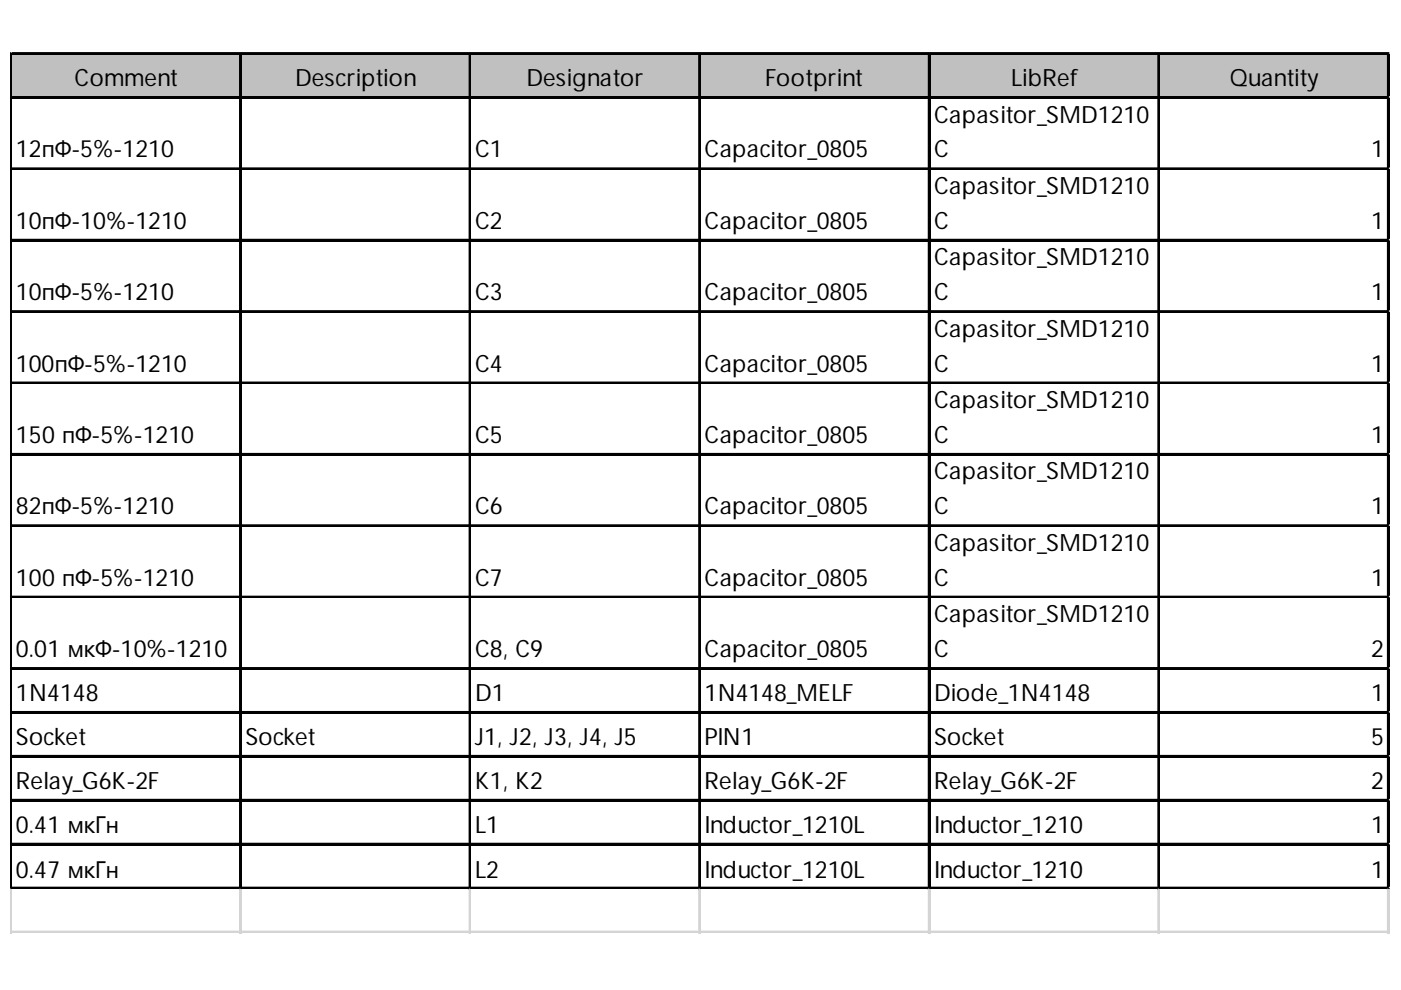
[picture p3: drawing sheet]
<svg xmlns="http://www.w3.org/2000/svg" width="297mm" height="210mm" viewBox="0 0 297 210" stroke-linecap="round" stroke-linejoin="round" font-family="sans-serif">
<defs><g id="words">
<g font-size="5">
<text x="15.8" y="18.2">Comment</text>
<text x="62.6" y="18.2">Description</text>
<text x="111.6" y="18.2">Designator</text>
<text x="162.2" y="18.2">Footprint</text>
<text x="214.4" y="18.2">LibRef</text>
<text x="260.8" y="18.2">Quantity</text>
<text x="198.1" y="26">Capasitor_SMD1210</text>
<text x="3.4" y="33.4">12пФ-5%-1210</text>
<text x="100.7" y="33.4">C1</text>
<text x="149.4" y="33.4">Capacitor_0805</text>
<text x="198.1" y="33.4">C</text>
<text x="290.7" y="33.4">1</text>
<text x="198.1" y="41.1">Capasitor_SMD1210</text>
<text x="3.4" y="48.5">10пФ-10%-1210</text>
<text x="100.7" y="48.5">C2</text>
<text x="149.4" y="48.5">Capacitor_0805</text>
<text x="198.1" y="48.5">C</text>
<text x="290.7" y="48.5">1</text>
<text x="198.1" y="56.3">Capasitor_SMD1210</text>
<text x="3.4" y="63.6">10пФ-5%-1210</text>
<text x="100.7" y="63.6">C3</text>
<text x="149.4" y="63.6">Capacitor_0805</text>
<text x="198.1" y="63.6">C</text>
<text x="290.7" y="63.6">1</text>
<text x="198.1" y="71.4">Capasitor_SMD1210</text>
<text x="3.4" y="78.8">100пФ-5%-1210</text>
<text x="100.7" y="78.8">C4</text>
<text x="149.4" y="78.8">Capacitor_0805</text>
<text x="198.1" y="78.8">C</text>
<text x="290.7" y="78.8">1</text>
<text x="198.1" y="86.5">Capasitor_SMD1210</text>
<text x="3.4" y="93.9">150 пФ-5%-1210</text>
<text x="100.7" y="93.9">C5</text>
<text x="149.4" y="93.9">Capacitor_0805</text>
<text x="198.1" y="93.9">C</text>
<text x="290.7" y="93.9">1</text>
<text x="198.1" y="101.7">Capasitor_SMD1210</text>
<text x="3.4" y="109">82пФ-5%-1210</text>
<text x="100.7" y="109">C6</text>
<text x="149.4" y="109">Capacitor_0805</text>
<text x="198.1" y="109">C</text>
<text x="290.7" y="109">1</text>
<text x="198.1" y="116.8">Capasitor_SMD1210</text>
<text x="3.4" y="124.2">100 пФ-5%-1210</text>
<text x="100.7" y="124.2">C7</text>
<text x="149.4" y="124.2">Capacitor_0805</text>
<text x="198.1" y="124.2">C</text>
<text x="290.7" y="124.2">1</text>
<text x="198.1" y="131.9">Capasitor_SMD1210</text>
<text x="3.4" y="139.3">0.01 мкФ-10%-1210</text>
<text x="100.7" y="139.3">C8, C9</text>
<text x="149.4" y="139.3">Capacitor_0805</text>
<text x="198.1" y="139.3">C</text>
<text x="290.7" y="139.3">2</text>
<text x="3.4" y="148.6">1N4148</text>
<text x="100.7" y="148.6">D1</text>
<text x="149.4" y="148.6">1N4148_MELF</text>
<text x="198.1" y="148.6">Diode_1N4148</text>
<text x="290.7" y="148.6">1</text>
<text x="3.4" y="157.9">Socket</text>
<text x="52" y="157.9">Socket</text>
<text x="100.7" y="157.9">J1, J2, J3, J4, J5</text>
<text x="149.4" y="157.9">PIN1</text>
<text x="198.1" y="157.9">Socket</text>
<text x="290.7" y="157.9">5</text>
<text x="3.4" y="167.2">Relay_G6K-2F</text>
<text x="100.7" y="167.2">K1, K2</text>
<text x="149.4" y="167.2">Relay_G6K-2F</text>
<text x="198.1" y="167.2">Relay_G6K-2F</text>
<text x="290.7" y="167.2">2</text>
<text x="3.4" y="176.6">0.41 мкГн</text>
<text x="100.7" y="176.6">L1</text>
<text x="149.4" y="176.6">Inductor_1210L</text>
<text x="198.1" y="176.6">Inductor_1210</text>
<text x="290.7" y="176.6">1</text>
<text x="3.4" y="186.3">0.47 мкГн</text>
<text x="100.7" y="186.3">L2</text>
<text x="149.4" y="186.3">Inductor_1210L</text>
<text x="198.1" y="186.3">Inductor_1210</text>
<text x="290.7" y="186.3">1</text>
</g>
</g></defs>
<path d="M2.5 11.6h292.1v9.3h-292.1z" fill="#c0c0c0"/>
<g fill="none" stroke="#000" stroke-width=".39">
<path d="M2.2 11.2v177.4M2.4 11.2v177.4M2.6 11.2h292M2.6 11.4h292M50.9 11.6v177M51.1 11.6v177M99.5 11.6v177M99.7 11.6v177M148.2 11.6v177M148.4 11.6v177M196.9 11.6v177M197.1 11.6v177"/>
<path d="M245.6 11.6v177M245.8 11.6v177M294.2 11.6v177M294.4 11.6v177M2.6 20.5h292M2.6 20.7h292M2.6 35.7h292M2.6 35.9h292M2.6 50.8h292M2.6 51h292M2.6 66h292M2.6 66.1h292"/>
<path d="M2.6 81.1h292M2.6 81.3h292M2.6 96.2h292M2.6 96.4h292M2.6 111.4h292M2.6 111.5h292M2.6 126.5h292M2.6 126.7h292M2.6 141.6h292M2.6 141.8h292M2.6 150.9h292M2.6 151.1h292"/>
<path d="M2.6 160.2h292M2.6 160.4h292M2.6 169.6h292M2.6 169.8h292M2.6 178.9h292M2.6 179.1h292M2.6 188.2h292M2.6 188.4h292"/>
</g>
<g fill="none" stroke="#d4d4d4" stroke-width=".39">
<path d="M294.6 11.2h.1M2.2 188.6v9.3M2.4 188.6v9.3M50.9 188.6v9.3M51.1 188.6v9.3M99.5 188.6v9.3M99.7 188.6v9.3M148.2 188.6v9.3M148.4 188.6v9.3M196.9 188.6v9.3M197.1 188.6v9.3M245.6 188.6v9.3"/>
<path d="M245.8 188.6v9.3M294.2 188.6v9.3M294.4 188.6v9.3"/>
</g>
<path d="M294.6 11.2l.1 .4z" fill="#d4d4d4"/>
<path d="M294.6 20.5h.1" fill="none" stroke="#d4d4d4" stroke-width=".39"/>
<path d="M294.6 20.5l.1 .4z" fill="#d4d4d4"/>
<path d="M294.6 35.7h.1" fill="none" stroke="#d4d4d4" stroke-width=".39"/>
<path d="M294.6 35.7l.1 .4z" fill="#d4d4d4"/>
<path d="M294.6 50.8h.1" fill="none" stroke="#d4d4d4" stroke-width=".39"/>
<path d="M294.6 50.8l.1 .4z" fill="#d4d4d4"/>
<path d="M294.6 66h.1" fill="none" stroke="#d4d4d4" stroke-width=".39"/>
<path d="M294.6 66l.1 .3z" fill="#d4d4d4"/>
<path d="M294.6 81.1h.1" fill="none" stroke="#d4d4d4" stroke-width=".39"/>
<path d="M294.6 81.1l.1 .4z" fill="#d4d4d4"/>
<path d="M294.6 96.2h.1" fill="none" stroke="#d4d4d4" stroke-width=".39"/>
<path d="M294.6 96.2l.1 .4z" fill="#d4d4d4"/>
<path d="M294.6 111.4h.1" fill="none" stroke="#d4d4d4" stroke-width=".39"/>
<path d="M294.6 111.4l.1 .3z" fill="#d4d4d4"/>
<path d="M294.6 126.5h.1" fill="none" stroke="#d4d4d4" stroke-width=".39"/>
<path d="M294.6 126.5l.1 .4z" fill="#d4d4d4"/>
<path d="M294.6 141.6h.1" fill="none" stroke="#d4d4d4" stroke-width=".39"/>
<path d="M294.6 141.6l.1 .4z" fill="#d4d4d4"/>
<path d="M294.6 150.9h.1" fill="none" stroke="#d4d4d4" stroke-width=".39"/>
<path d="M294.6 150.9l.1 .4z" fill="#d4d4d4"/>
<path d="M294.6 160.2h.1" fill="none" stroke="#d4d4d4" stroke-width=".39"/>
<path d="M294.6 160.2l.1 .4z" fill="#d4d4d4"/>
<path d="M294.6 169.6h.1" fill="none" stroke="#d4d4d4" stroke-width=".39"/>
<path d="M294.6 169.6l.1 .3z" fill="#d4d4d4"/>
<path d="M294.6 178.9h.1" fill="none" stroke="#d4d4d4" stroke-width=".39"/>
<path d="M294.6 178.9l.1 .4z" fill="#d4d4d4"/>
<path d="M294.6 188.2h.1" fill="none" stroke="#d4d4d4" stroke-width=".39"/>
<path d="M294.6 188.2l.1 .4z" fill="#d4d4d4"/>
<path d="M2.2 197.5h292.5M2.2 197.7h292.5" fill="none" stroke="#d4d4d4" stroke-width=".39"/>
<use href="#words"/>
</svg>
